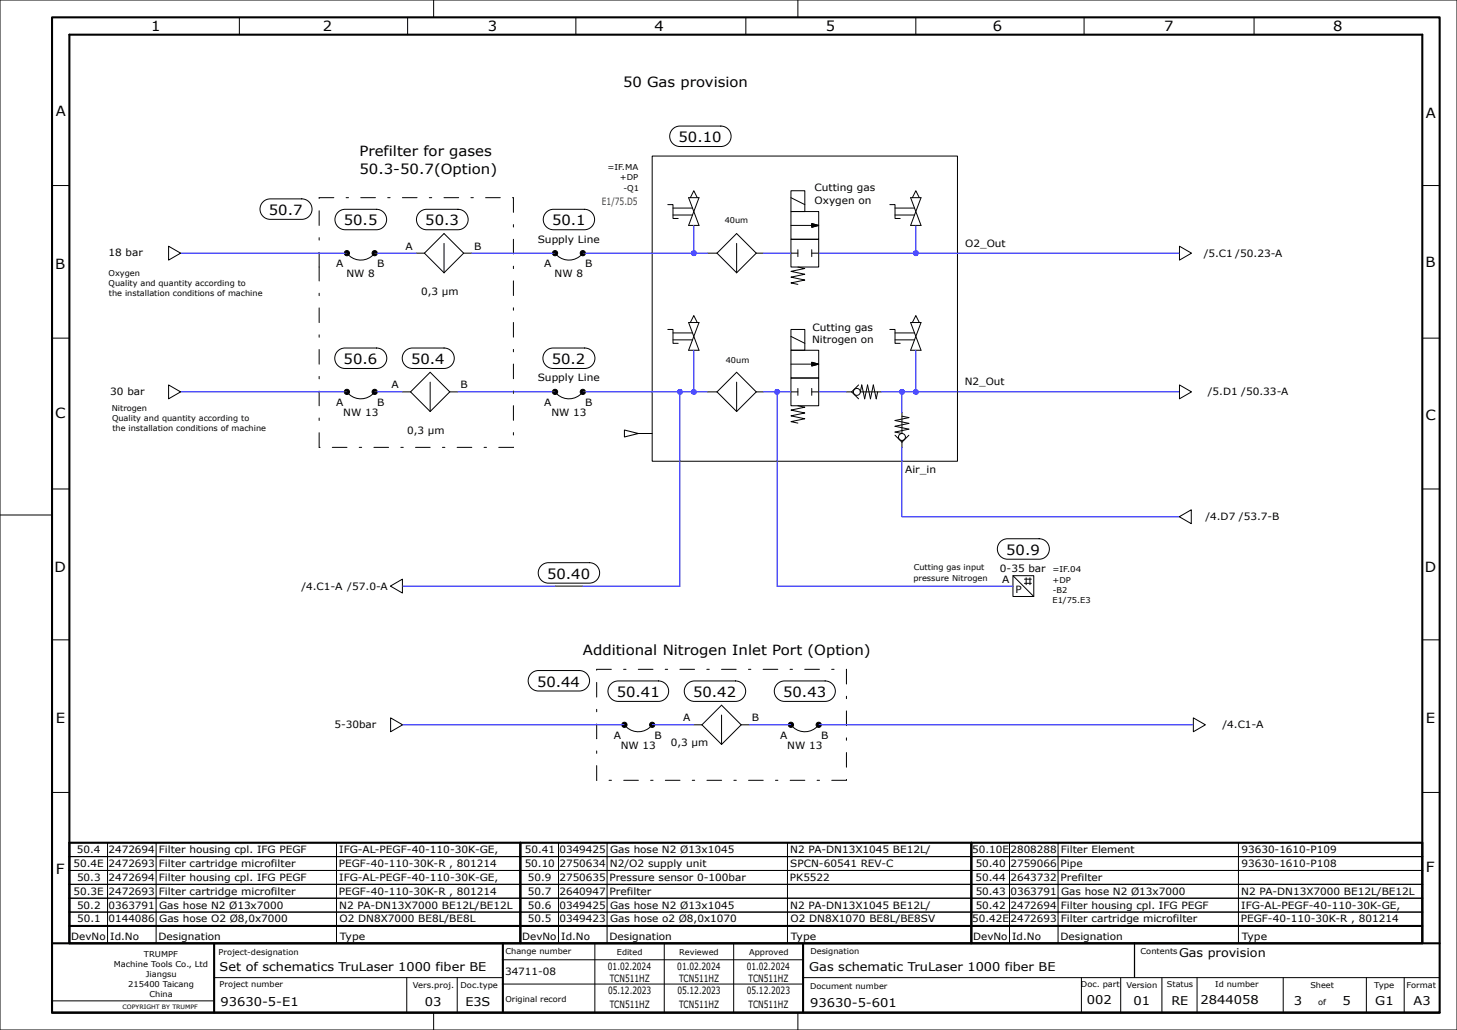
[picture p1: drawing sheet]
<svg xmlns="http://www.w3.org/2000/svg" width="420mm" height="297mm" viewBox="0 0 420 297" stroke-linecap="round" stroke-linejoin="round" font-family="sans-serif">
<defs><g id="words">
<g font-size="4">
<text x="43.6" y="9">1</text>
<text x="93.1" y="9">2</text>
<text x="140.7" y="9">3</text>
<text x="188.7" y="9">4</text>
<text x="238.1" y="9">5</text>
<text x="286.2" y="9">6</text>
<text x="335.6" y="9">7</text>
<text x="384.3" y="9">8</text>
<text x="179.6" y="25">50 Gas provision</text>
<text x="16.1" y="33.5">A</text>
<text x="411" y="34">A</text>
<text x="195.6" y="41">50.10</text>
<text x="103.6" y="45">Prefilter for gases</text>
<text x="103.6" y="50.2">50.3-50.7(Option)</text>
<text x="77.5" y="62">50.7</text>
<text x="99.1" y="65">50.5</text>
<text x="122.6" y="65">50.3</text>
<text x="159.2" y="65">50.1</text>
<text x="15.9" y="77.5">B</text>
<text x="410.9" y="77">B</text>
<text x="99.1" y="105">50.6</text>
<text x="118.5" y="105">50.4</text>
<text x="159" y="105">50.2</text>
<text x="16" y="120.5">C</text>
<text x="411" y="121">C</text>
<text x="290.1" y="160">50.9</text>
<text x="15.8" y="165">D</text>
<text x="157.7" y="166.9">50.40</text>
<text x="410.7" y="165">D</text>
<text x="168" y="189">Additional Nitrogen Inlet Port (Option)</text>
<text x="154.8" y="198">50.44</text>
<text x="177.8" y="201">50.41</text>
<text x="199.8" y="201">50.42</text>
<text x="225.7" y="201">50.43</text>
<text x="16.1" y="208.5">E</text>
<text x="411" y="208.5">E</text>
<text x="411" y="251.5">F</text>
<text x="16.1" y="252">F</text>
</g>
<g font-size="3.5">
<text x="339.9" y="275.9">Gas provision</text>
<text x="63.3" y="280">Set of schematics TruLaser 1000 fiber BE</text>
<text x="233.3" y="280">Gas schematic TruLaser 1000 fiber BE</text>
<text x="63.6" y="290">93630-5-E1</text>
<text x="122.4" y="290">03</text>
<text x="134.2" y="290">E3S</text>
<text x="233.5" y="290.2">93630-5-601</text>
<text x="313.3" y="289.6">002</text>
<text x="326.8" y="289.8">01</text>
<text x="337.7" y="289.7">RE</text>
<text x="346" y="289.6">2844058</text>
<text x="373" y="289.9">3</text>
<text x="387" y="289.9">5</text>
<text x="396.5" y="289.9">G1</text>
<text x="407.5" y="289.9">A3</text>
</g>
<text font-size="2.9" fill="#b60000" x="173.5" y="59.1">E1/75.D5</text>
<g font-size="2.9">
<text x="234.8" y="55.2">Cutting gas</text>
<text x="234.8" y="58.8">Oxygen on</text>
<text x="155" y="70">Supply Line</text>
<text x="278.2" y="71.3">O2_Out</text>
<text x="31.3" y="73.9">18 bar</text>
<text x="96.9" y="77">A</text>
<text x="108.7" y="77">B</text>
<text x="116.9" y="72">A</text>
<text x="136.7" y="72">B</text>
<text x="156.9" y="77">A</text>
<text x="168.7" y="77">B</text>
<text x="347" y="74.2">/5.C1 /50.23-A</text>
<text x="99.8" y="80">NW 8</text>
<text x="159.8" y="80">NW 8</text>
<text x="121.4" y="85">0,3 µm</text>
<text x="234.2" y="95.3">Cutting gas</text>
<text x="234.1" y="98.9">Nitrogen on</text>
<text x="31.8" y="113.9">30 bar</text>
<text x="112.9" y="112">A</text>
<text x="132.7" y="112">B</text>
<text x="155" y="110">Supply Line</text>
<text x="278.1" y="110.9">N2_Out</text>
<text x="348.2" y="113.9">/5.D1 /50.33-A</text>
<text x="96.9" y="117">A</text>
<text x="108.7" y="117">B</text>
<text x="156.9" y="117">A</text>
<text x="168.7" y="117">B</text>
<text x="98.9" y="120">NW 13</text>
<text x="117.4" y="125">0,3 µm</text>
<text x="159" y="120">NW 13</text>
<text x="260.9" y="136.4">Air_in</text>
<text x="347.5" y="149.8">/4.D7 /53.7-B</text>
<text x="288.3" y="165">0-35 bar</text>
<text x="86.9" y="170.1">/4.C1-A /57.0-A</text>
<text x="288.9" y="168">A</text>
<text x="292.7" y="171">P</text>
<text x="196.9" y="208">A</text>
<text x="216.7" y="208">B</text>
<text x="96.4" y="210">5-30bar</text>
<text x="176.9" y="213">A</text>
<text x="188.7" y="213">B</text>
<text x="193.4" y="215">0,3 µm</text>
<text x="224.9" y="213">A</text>
<text x="236.7" y="213">B</text>
<text x="352.4" y="210">/4.C1-A</text>
<text x="179" y="216">NW 13</text>
<text x="227" y="216">NW 13</text>
<text x="21.2" y="250">50.4E</text>
<text x="22.1" y="246">50.4</text>
<text x="31.3" y="250">2472693</text>
<text x="31.3" y="246">2472694</text>
<text x="45.8" y="250">Filter cartridge microfilter</text>
<text x="45.8" y="246">Filter housing cpl. IFG PEGF</text>
<text x="97.7" y="250">PEGF-40-110-30K-R , 801214</text>
<text x="97.8" y="246">IFG-AL-PEGF-40-110-30K-GE,</text>
<text x="151.2" y="250">50.10</text>
<text x="151.3" y="246">50.41</text>
<text x="161.3" y="250">2750634</text>
<text x="161.3" y="246">0349425</text>
<text x="175.8" y="250">N2/O2 supply unit</text>
<text x="175.9" y="246">Gas hose N2 Ø13x1045</text>
<text x="227.8" y="250">SPCN-60541 REV-C</text>
<text x="227.8" y="246">N2 PA-DN13X1045 BE12L/</text>
<text x="280.2" y="246">50.10E</text>
<text x="281.2" y="250">50.40</text>
<text x="291.3" y="250">2759066</text>
<text x="291.3" y="246">2808288</text>
<text x="305.7" y="250">Pipe</text>
<text x="305.8" y="246">Filter Element</text>
<text x="357.9" y="250">93630-1610-P108</text>
<text x="357.9" y="246">93630-1610-P109</text>
<text x="22.2" y="254">50.3</text>
<text x="31.3" y="254">2472694</text>
<text x="45.8" y="254">Filter housing cpl. IFG PEGF</text>
<text x="97.8" y="254">IFG-AL-PEGF-40-110-30K-GE,</text>
<text x="152.2" y="254">50.9</text>
<text x="161.3" y="254">2750635</text>
<text x="175.7" y="254">Pressure sensor 0-100bar</text>
<text x="227.7" y="254">PK5522</text>
<text x="281.2" y="254">50.44</text>
<text x="291.3" y="254">2643732</text>
<text x="305.7" y="254">Prefilter</text>
<text x="21.2" y="258">50.3E</text>
<text x="22.2" y="262">50.2</text>
<text x="31.3" y="262">0363791</text>
<text x="31.3" y="258">2472693</text>
<text x="45.8" y="258">Filter cartridge microfilter</text>
<text x="45.9" y="262">Gas hose N2 Ø13x7000</text>
<text x="97.7" y="258">PEGF-40-110-30K-R , 801214</text>
<text x="97.8" y="262">N2 PA-DN13X7000 BE12L/BE12L</text>
<text x="152.1" y="262">50.6</text>
<text x="152.1" y="258">50.7</text>
<text x="161.3" y="262">0349425</text>
<text x="161.3" y="258">2640947</text>
<text x="175.7" y="258">Prefilter</text>
<text x="175.9" y="262">Gas hose N2 Ø13x1045</text>
<text x="227.8" y="262">N2 PA-DN13X1045 BE12L/</text>
<text x="281.2" y="262">50.42</text>
<text x="281.2" y="258">50.43</text>
<text x="291.3" y="262">2472694</text>
<text x="291.3" y="258">0363791</text>
<text x="305.8" y="262">Filter housing cpl. IFG PEGF</text>
<text x="305.9" y="258">Gas hose N2 Ø13x7000</text>
<text x="357.8" y="262">IFG-AL-PEGF-40-110-30K-GE,</text>
<text x="357.8" y="258">N2 PA-DN13X7000 BE12L/BE12L</text>
<text x="22.3" y="266">50.1</text>
<text x="31.3" y="266">0144086</text>
<text x="45.9" y="266">Gas hose O2 Ø8,0x7000</text>
<text x="97.9" y="266">O2 DN8X7000 BE8L/BE8L</text>
<text x="152.2" y="266">50.5</text>
<text x="161.3" y="266">0349423</text>
<text x="175.9" y="266">Gas hose o2 Ø8,0x1070</text>
<text x="227.9" y="266">O2 DN8X1070 BE8L/BE8SV</text>
<text x="280.2" y="266">50.42E</text>
<text x="291.3" y="266">2472693</text>
<text x="305.8" y="266">Filter cartridge microfilter</text>
<text x="357.7" y="266">PEGF-40-110-30K-R , 801214</text>
<text x="20.6" y="271">DevNo</text>
<text x="31.8" y="271">Id.No</text>
<text x="45.7" y="271">Designation</text>
<text x="98" y="271">Type</text>
<text x="150.6" y="271">DevNo</text>
<text x="161.8" y="271">Id.No</text>
<text x="175.7" y="271">Designation</text>
<text x="228" y="271">Type</text>
<text x="280.6" y="271">DevNo</text>
<text x="291.8" y="271">Id.No</text>
<text x="305.7" y="271">Designation</text>
<text x="358" y="271">Type</text>
<text x="145.6" y="281">34711-08</text>
<text x="175.2" y="279.8">01.02.2024</text>
<text x="195.2" y="279.8">01.02.2024</text>
<text x="215.2" y="279.8">01.02.2024</text>
<text x="175.3" y="286.8">05.12.2023</text>
<text x="175.8" y="283.3">TCN511HZ</text>
<text x="195.3" y="286.8">05.12.2023</text>
<text x="195.8" y="283.3">TCN511HZ</text>
<text x="215.3" y="286.8">05.12.2023</text>
<text x="215.8" y="283.3">TCN511HZ</text>
<text x="175.8" y="290.8">TCN511HZ</text>
<text x="195.8" y="290.8">TCN511HZ</text>
<text x="215.8" y="290.8">TCN511HZ</text>
</g>
<g font-size="2.3">
<text x="175.1" y="49">=IF.MA</text>
<text x="178.7" y="52">+DP</text>
<text x="179.7" y="55">-Q1</text>
<text x="208.9" y="64.3">40um</text>
<text x="31.3" y="79.6">Oxygen</text>
<text x="31.3" y="82.5">Quality and quantity according to</text>
<text x="31.4" y="85.4">the installation conditions of machine</text>
<text x="209.2" y="104.7">40um</text>
<text x="32.2" y="118.5">Nitrogen</text>
<text x="32.3" y="121.4">Quality and quantity according to</text>
<text x="32.4" y="124.3">the installation conditions of machine</text>
<text x="263.3" y="167.4">pressure Nitrogen</text>
<text x="263.4" y="164.5">Cutting gas input</text>
<text x="303.4" y="165">=IF.04</text>
<text x="303.4" y="168">+DP</text>
<text x="303.5" y="171">-B2</text>
<text x="303.4" y="174">E1/75.E3</text>
<text x="41.5" y="275.8">TRUMPF</text>
<text x="63" y="275.4">Project-designation</text>
<text x="145.7" y="275">Change number</text>
<text x="177.8" y="275.3">Edited</text>
<text x="195.8" y="275.3">Reviewed</text>
<text x="215.9" y="275.3">Approved</text>
<text x="233.6" y="275.1">Designation</text>
<text x="328.8" y="275">Contents</text>
<text x="32.8" y="278.8">Machine Tools Co., Ltd</text>
<text x="42.1" y="281.7">Jiangsu</text>
<text x="37" y="284.6">215400 Taicang</text>
<text x="43.1" y="287.5">China</text>
<text x="63.3" y="284.7">Project number</text>
<text x="119" y="285">Vers.proj.</text>
<text x="132.7" y="285">Doc.type</text>
<text x="233.5" y="285.2">Document number</text>
<text x="311.6" y="284.7">Doc. part</text>
<text x="324.7" y="284.8">Version</text>
<text x="336.4" y="284.7">Status</text>
<text x="350.3" y="284.7">Id number</text>
<text x="377.8" y="284.9">Sheet</text>
<text x="396.1" y="284.9">Type</text>
<text x="405.5" y="284.9">Format</text>
<text x="145.7" y="289">Original record</text>
<text x="379.9" y="289.9">of</text>
</g>
<text font-size="1.7" x="35.3" y="290.8">COPYRIGHT BY TRUMPF</text>
</g></defs>
<g fill="none" stroke="#000" stroke-width=".6">
<path d="M15 5h400v287h-400zM20 243h390M150 243v24M280 243v24M15 272h400M20 267h130v5h-130zM20 272v-262h390v262M61.7 272.2v19.8M145 272v19.8M150 267h130v5h-130zM231.5 272.2v19.7M280 267h130v5h-130z"/>
<path d="M15 292h400"/>
</g>
<g fill="none" stroke="#000" stroke-width=".29">
<path d="M0 0h420v297h-420zM69 5v5M117.5 5v5M125 0v5M166 5v5M215 5v5M230 0v5M264 5v5M312.5 5v5M361.5 5v5M15 53.5h5M188 45h88v88h-88z"/>
<path d="M192.5 59h1.5v4h1.5M198.5 57h3l-3 8h3zM199 57l1-2 1 2M228 55h4v6h-4zM228 57l4 2M256.5 59h1.5v4h1.5M262.5 57h3l-3 8h3zM263 57l1-2 1 2M410 53.5h5M48.6 71l3.5 2-3.5 2zM100 73a5 5 0 0 0 8 0M100 73h.1"/>
<path d="M108 73h.1M120 73h2.3M122.3 73l5.7-5.7 5.7 5.7M122.3 73l5.7 5.7 5.7-5.7M133.7 73h2.3M160 73a5 5 0 0 0 8 0M160 73h.1M168 73h.1M194 62h5.6M194 60h5.6M204 73h2.7M206.7 73l5.6-5.7 5.7 5.7"/>
<path d="M206.7 73l5.6 5.7 5.7-5.7M218 73h2M228 61h8v8h-8zM228 69h8v8h-8zM228 73h2M228 65h6M230 77l2 .4-4 .9 4 .8-4 .8 4 .9-4 .8 2 .4M230 72v2M234 64.5l2 .5-2 .5zM234 73h2M234 72v2M258 62h5.6"/>
<path d="M258 60h5.6M340 71l3.5 2-3.5 2zM15 97.5h5M192.5 95h1.5v4h1.5M194 98h5.6M194 96h5.6M198.5 93h3l-3 8h3zM199 93l1-2 1 2M228 95h4v6h-4zM228 97l4 2M256.5 95h1.5v4h1.5M258 98h5.6"/>
<path d="M258 96h5.6M262.5 93h3l-3 8h3zM263 93l1-2 1 2M410 97.5h5M48.6 111l3.5 2-3.5 2zM100 113a5 5 0 0 0 8 0M100 113h.1M108 113h.1M116 113h2.3M118.3 113l5.7-5.7 5.7 5.7M118.3 113l5.7 5.7 5.7-5.7M129.7 113h2.3"/>
<path d="M160 113a5 5 0 0 0 8 0M160 113h.1M168 113h.1M204 113h2.7M206.7 113l5.6-5.7 5.7 5.7M206.7 113l5.6 5.7 5.7-5.7M218 113h2M228 101h8v8h-8zM228 109h8v8h-8zM228 113h2M228 105h6M230 117l2 .4-4 .9 4 .8-4 .8 4 .9-4 .8 2 .4"/>
<path d="M230 112v2M234 104.5l2 .5-2 .5zM234 113h2M234 112v2M244 113h1.5M245.5 113l2 2M247.5 111l-2 2M253 113l-.4 2-.9-4-.8 4-.8-4-.9 4-.8-4-.4 2h6M260 119v6l-2-.4 4-.8-4-.9 4-.8-4-.8 4-.9-2-.4M340 111l3.5 2-3.5 2zM184 125h4M258 125.5l2 2"/>
<path d="M260 127.5v1.5M262 125.5l-2 2M0 148.5h15M15 141h5M339.9 149l3.5-2v4zM410 141h5M112.5 169l3.5-2v4zM160 169h8M292 166h6v6h-6zM292 166l6 6M295.3 167h2M295.3 168.2h2"/>
<path d="M295.8 166.6v2M296.9 166.6v2M15 184.5h5M410 184.5h5M112.6 207l3.5 2-3.5 2zM180 209a5 5 0 0 0 8 0M180 209h.1M188 209h.1M200 209h2.3M202.3 209l5.7-5.7 5.7 5.7M202.3 209l5.7 5.7 5.7-5.7M213.7 209h2.3"/>
<path d="M228 209a5 5 0 0 0 8 0M228 209h.1M236 209h.1M344 207l3.5 2-3.5 2zM15 228.5h5M410 228.5h5M20 259h390M20 255h390M20 251h390M20 247h390M20 243h390M31 243v29"/>
<path d="M45 243v24M97 243v29M161 243v29M175 243v24M227 243v29M291 243v29M305 243v24M357 243v29M20 267h390M20 263h390M45 267.2v4.8M144.8 276.8h86.7"/>
<path d="M171.5 272v20M175 267.2v4.8M191.5 272v20M211.5 272v20M305 267.2v4.8M327 271.8v10M327.1 271.8v10M14.9 288.6h46.6M61.7 281.9h83.1M117.3 281.9v10M125 292v5M131.8 281.9v10.1"/>
<path d="M144.8 283.8h86.7M230 292v5M231.3 281.9h183.6M311.7 281.9v10M323.1 282v10M334.9 282v10M345.1 281.9v10.1M369.9 281.9v9.8M393.9 281.9v10M404.8 281.9v10"/>
<circle cx="247" cy="113" r="1"/>
<circle cx="260" cy="126" r="1"/>
</g>
<path d="M92 57h56M148 57v72M92 77v-20M92 129v-52M148 129h-56M172 193h72M244 193v32M172 213v-20M172 225v-12M244 225h-72" fill="none" stroke="#000" stroke-width=".29" stroke-dasharray="4.2 3.5 .7 3.5"/>
<g fill="#fff" stroke="#fff" stroke-width=".29">
<path d="M100.8 72.2h6.4v1.5h-6.4z" fill-rule="evenodd"/>
<path d="M100.8 112.2h6.4v1.5h-6.4z" fill-rule="evenodd"/>
<path d="M160.8 72.2h6.4v1.5h-6.4z" fill-rule="evenodd"/>
<path d="M160.8 112.2h6.4v1.5h-6.4z" fill-rule="evenodd"/>
<path d="M180.8 208.2h6.4v1.5h-6.4z" fill-rule="evenodd"/>
<path d="M228.8 208.2h6.4v1.5h-6.4z" fill-rule="evenodd"/>
</g>
<g fill="#000" stroke="#000" stroke-width=".29">
<path d="M234 64.5l2 .5-2 .5z" fill-rule="evenodd"/>
<path d="M234 104.5l2 .5-2 .5z" fill-rule="evenodd"/>
<circle cx="100" cy="73" r=".75"/>
<circle cx="108" cy="73" r=".75"/>
<circle cx="160" cy="73" r=".75"/>
<circle cx="168" cy="73" r=".75"/>
<circle cx="100" cy="113" r=".75"/>
<circle cx="108" cy="113" r=".75"/>
<circle cx="160" cy="113" r=".75"/>
<circle cx="168" cy="113" r=".75"/>
<circle cx="180" cy="209" r=".75"/>
<circle cx="188" cy="209" r=".75"/>
<circle cx="228" cy="209" r=".75"/>
<circle cx="236" cy="209" r=".75"/>
</g>
<path d="M128 78.7v-11.4M212.3 78.7v-11.4M124 118.7v-11.4M212.3 118.7v-11.4M208 214.7v-11.4" fill="none" stroke="#000" stroke-width=".29" stroke-dasharray="8.5 3.5"/>
<g fill="none" stroke="#00f" stroke-width=".29">
<path d="M52 73h48M108 73h12M136 73h24M168 73h36M200 65v8M220 73h8M236 73h104M264 65v8M52 113h48M108 113h8M132 113h28M168 113h36"/>
<path d="M196 113v56h-28M200 101v12M220 113h8M224 113v56h68M236 113h8M254 113h86M260 113v6M264 101v12M260 129v20h80M116 169h44M116 209h64M188 209h12"/>
<path d="M216 209h12M236 209h108"/>
</g>
<path d="M180 124l4 1-4 1z" fill="none" stroke="#000" stroke-width=".3"/>
<g fill="#fff" stroke="#000" stroke-width=".29">
<path d="M76.1 58l1.1-.6h.7h9.1a2.95 2.95 0 0 1 2.9 2.9 2.95 2.95 0 0 1-2.9 3h-9.1a2.95 2.95 0 0 1-2.8-2 2.95 2.95 0 0 1 1-3.3z" fill-rule="evenodd"/>
<path d="M120.7 61.5a2.94 2.94 0 0 1 2.3-1.1h9a2.95 2.95 0 0 1 2.9 2.9 2.95 2.95 0 0 1-2.9 3h-9a2.95 2.95 0 0 1-2.7-1.7 2.95 2.95 0 0 1 .4-3.1z" fill-rule="evenodd"/>
<path d="M116.6 101.5a2.94 2.94 0 0 1 2.3-1.1h9.1a2.95 2.95 0 0 1 3 2.9 2.95 2.95 0 0 1-3 2.9h-9.1a2.95 2.95 0 0 1-2.7-1.6 2.95 2.95 0 0 1 .4-3.1z" fill-rule="evenodd"/>
<path d="M97.2 61.5a2.94 2.94 0 0 1 2.3-1.1h9a2.95 2.95 0 0 1 2.9 2.9 2.95 2.95 0 0 1-2.9 3h-9a2.95 2.95 0 0 1-2.7-1.7 2.95 2.95 0 0 1 .4-3.1z" fill-rule="evenodd"/>
<path d="M97.1 101.5a2.94 2.94 0 0 1 2.4-1.1h9.1a2.95 2.95 0 0 1 2.9 2.9 2.95 2.95 0 0 1-2.9 2.9h-9.1a2.95 2.95 0 0 1-2.7-1.6 2.95 2.95 0 0 1 .3-3.1z" fill-rule="evenodd"/>
<path d="M193.7 37.5a2.94 2.94 0 0 1 2.3-1.1h11.8a2.95 2.95 0 0 1 3 2.9 2.95 2.95 0 0 1-3 3h-11.8a2.95 2.95 0 0 1-2.7-1.7 2.95 2.95 0 0 1 .4-3.1z" fill-rule="evenodd"/>
<path d="M157.7 61l1.2-.6h.7h8.8a2.95 2.95 0 0 1 3 2.9 2.95 2.95 0 0 1-3 3h-8.8a2.95 2.95 0 0 1-2.8-2 2.95 2.95 0 0 1 .9-3.3z" fill-rule="evenodd"/>
<path d="M157.1 101.5a2.94 2.94 0 0 1 2.3-1.1h9.2a2.95 2.95 0 0 1 2.9 2.9 2.95 2.95 0 0 1-2.9 2.9h-9.2a2.95 2.95 0 0 1-2.6-1.6 2.95 2.95 0 0 1 .3-3.1z" fill-rule="evenodd"/>
<path d="M156.3 162.9l1.1-.6 .7-.1h11.8a2.95 2.95 0 0 1 3 3 2.95 2.95 0 0 1-3 3h-11.8a2.95 2.95 0 0 1-2.8-2 2.95 2.95 0 0 1 1-3.3z" fill-rule="evenodd"/>
<path d="M153.4 194l1.1-.6h.7h11.8a2.95 2.95 0 0 1 2.9 2.9 2.95 2.95 0 0 1-2.9 2.9h-11.8a2.95 2.95 0 0 1-2.8-1.9 2.95 2.95 0 0 1 1-3.3z" fill-rule="evenodd"/>
<path d="M176.4 197l1.1-.6h.7h11.6a2.95 2.95 0 0 1 3 2.9 2.95 2.95 0 0 1-3 2.9h-11.6a2.95 2.95 0 0 1-2.8-1.9 2.95 2.95 0 0 1 1-3.3z" fill-rule="evenodd"/>
<path d="M198.4 197l1.1-.6h.7h11.8a2.95 2.95 0 0 1 2.9 2.9 2.95 2.95 0 0 1-2.9 2.9h-11.8a2.95 2.95 0 0 1-2.8-1.9 2.95 2.95 0 0 1 1-3.3z" fill-rule="evenodd"/>
<path d="M224.3 197l1.2-.6h.6h11.7a2.95 2.95 0 0 1 3 2.9 2.95 2.95 0 0 1-3 2.9h-11.7a2.95 2.95 0 0 1-2.7-1.9 2.95 2.95 0 0 1 .9-3.3z" fill-rule="evenodd"/>
<path d="M288.6 156l1.2-.6 .7-.1h9a2.95 2.95 0 0 1 3 3 2.95 2.95 0 0 1-3 3h-9a2.95 2.95 0 0 1-2.8-2 2.95 2.95 0 0 1 .9-3.3z" fill-rule="evenodd"/>
</g>
<g fill="#00f">
<circle cx="260" cy="113" r=".85"/>
<circle cx="264" cy="113" r=".85"/>
<circle cx="200" cy="73" r=".85"/>
<circle cx="200" cy="113" r=".85"/>
<circle cx="264" cy="73" r=".85"/>
<circle cx="196" cy="113" r=".85"/>
<circle cx="224" cy="113" r=".85"/>
</g>
<use href="#words"/>
</svg>
